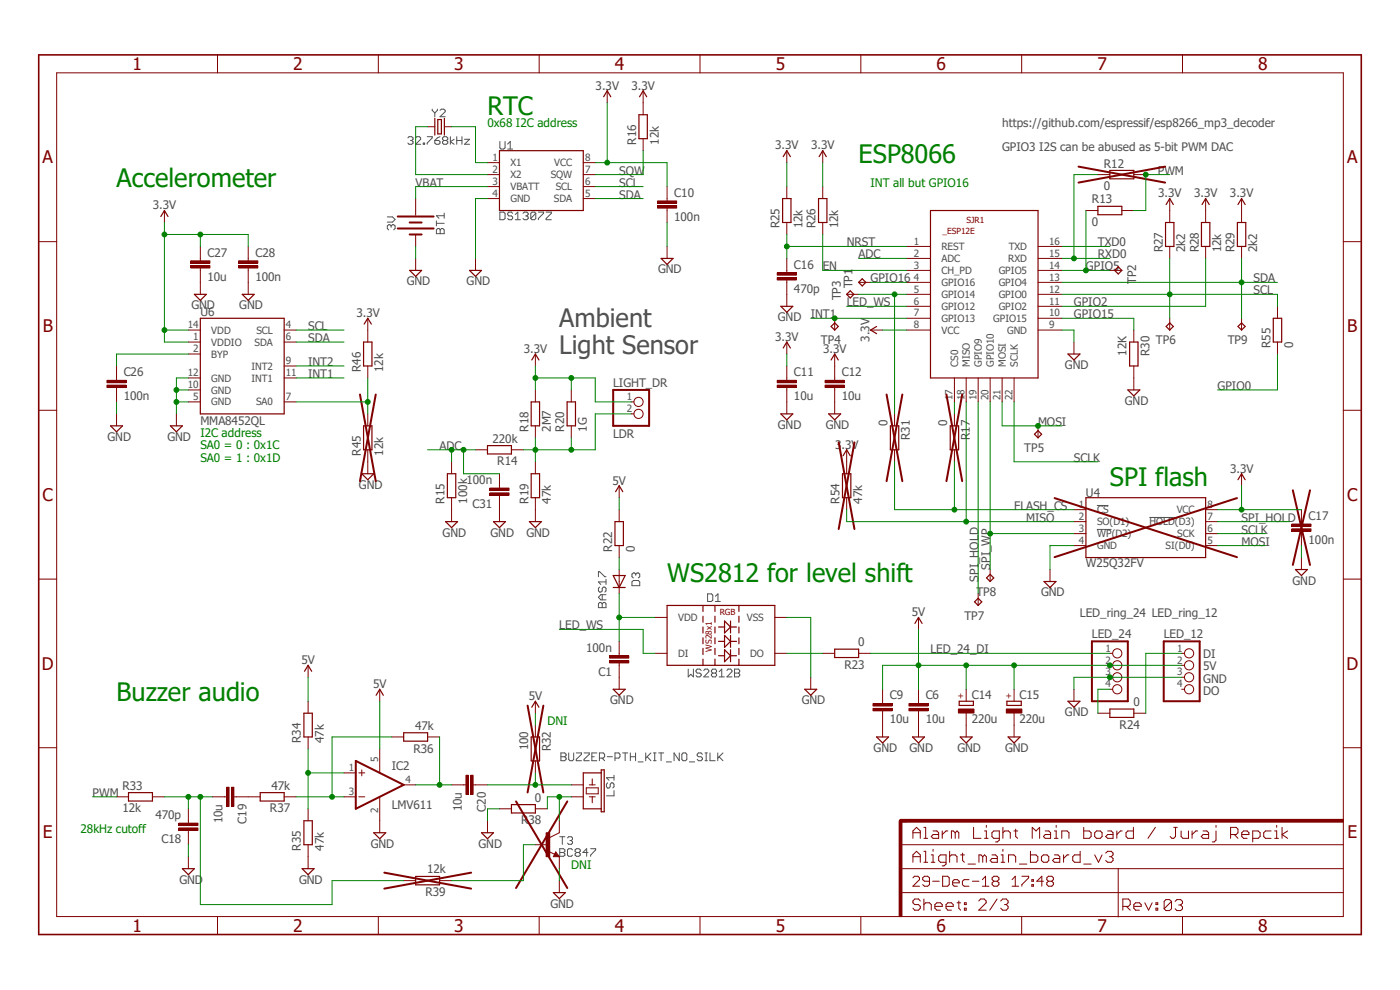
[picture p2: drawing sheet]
<svg xmlns="http://www.w3.org/2000/svg" width="297mm" height="210mm" viewBox="0 0 297 210" stroke-linecap="round" stroke-linejoin="round" font-family="sans-serif">
<defs><g id="words">
<g font-size="5.4" fill="#008000">
<text x="103.4" y="24.3">RTC</text>
<text x="182.2" y="34.5">ESP8066</text>
<text x="24.7" y="39.6">Accelerometer</text>
<text x="235.5" y="103">SPI flash</text>
<text x="141.5" y="123.4">WS2812 for level shift</text>
<text x="24.7" y="148.8">Buzzer audio</text>
</g>
<g font-size="5.4" fill="#505050">
<text x="118.7" y="69.4">Ambient</text>
<text x="118.7" y="75.1">Light Sensor</text>
</g>
<g font-size="3.7" fill="#800000">
<text x="28.1" y="14.9">1</text>
<text x="62.2" y="14.9">2</text>
<text x="96.4" y="14.9">3</text>
<text x="130.5" y="14.9">4</text>
<text x="164.6" y="14.9">5</text>
<text x="198.7" y="14.9">6</text>
<text x="232.8" y="14.9">7</text>
<text x="267" y="14.9">8</text>
<text x="9" y="34.7">A</text>
<text x="285.8" y="34.7">A</text>
<text x="9.1" y="70.5">B</text>
<text x="285.8" y="70.5">B</text>
<text x="9" y="106.3">C</text>
<text x="285.8" y="106.3">C</text>
<text x="8.9" y="142.1">D</text>
<text x="285.7" y="142.1">D</text>
<text x="9.1" y="177.8">E</text>
<text x="285.9" y="177.8">E</text>
<text x="28.1" y="197.7">1</text>
<text x="62.2" y="197.7">2</text>
<text x="96.4" y="197.7">3</text>
<text x="130.5" y="197.7">4</text>
<text x="164.6" y="197.7">5</text>
<text x="198.7" y="197.7">6</text>
<text x="232.8" y="197.7">7</text>
<text x="266.9" y="197.7">8</text>
</g>
<g font-size="2.5" fill="#505050">
<text x="126.4" y="19">3.3V</text>
<text x="134" y="19">3.3V</text>
<text x="212.6" y="26.9">https://github.com/espressif/esp8266_mp3_decoder</text>
<text x="135" y="30.7" transform="rotate(-90 135 30.7)">R16</text>
<text x="139.7" y="30.7" transform="rotate(-90 139.7 30.7)">12k</text>
<text x="164.5" y="31.7">3.3V</text>
<text x="172.1" y="31.7">3.3V</text>
<text x="212.6" y="32">GPIO3 I2S can be abused as 5-bit PWM DAC</text>
<text x="234.2" y="35.6">R12</text>
<text x="88.2" y="39.6">VBAT</text>
<text x="131.4" y="39.6">SCL</text>
<text x="131.4" y="37">SQW</text>
<text x="143" y="41.7">C10</text>
<text x="234.2" y="40.3">0</text>
<text x="245.6" y="37">PWM</text>
<text x="245.7" y="41.9">3.3V</text>
<text x="253.3" y="41.9">3.3V</text>
<text x="260.9" y="41.9">3.3V</text>
<text x="32.4" y="44.4">3.3V</text>
<text x="131.4" y="42.1">SDA</text>
<text x="143" y="46.8">100n</text>
<text x="231.7" y="48">0</text>
<text x="231.7" y="43.1">R13</text>
<text x="165.4" y="48.5" transform="rotate(-90 165.4 48.5)">R25</text>
<text x="170.2" y="48.5" transform="rotate(-90 170.2 48.5)">12k</text>
<text x="173" y="48.5" transform="rotate(-90 173 48.5)">R26</text>
<text x="177.8" y="48.5" transform="rotate(-90 177.8 48.5)">12k</text>
<text x="179.6" y="52.3">NRST</text>
<text x="232.9" y="52.3">TXD0</text>
<text x="246.7" y="53.6" transform="rotate(-90 246.7 53.6)">R27</text>
<text x="251.5" y="53.6" transform="rotate(-90 251.5 53.6)">2k2</text>
<text x="254.3" y="53.6" transform="rotate(-90 254.3 53.6)">R28</text>
<text x="259.1" y="53.6" transform="rotate(-90 259.1 53.6)">12k</text>
<text x="261.9" y="53.6" transform="rotate(-90 261.9 53.6)">R29</text>
<text x="266.7" y="53.6" transform="rotate(-90 266.7 53.6)">2k2</text>
<text x="44" y="59.5">10u</text>
<text x="44" y="54.4">C27</text>
<text x="54.2" y="59.5">100n</text>
<text x="54.2" y="54.4">C28</text>
<text x="139.6" y="58">GND</text>
<text x="168.4" y="57">C16</text>
<text x="174.5" y="57.4">EN</text>
<text x="182.2" y="54.8">ADC</text>
<text x="184.7" y="59.9">GPIO16</text>
<text x="230.4" y="57.4">GPIO5</text>
<text x="232.9" y="54.8">RXD0</text>
<text x="265.9" y="59.9">SDA</text>
<text x="40.6" y="65.6">GND</text>
<text x="50.8" y="65.6">GND</text>
<text x="86.3" y="60.5">GND</text>
<text x="99" y="60.5">GND</text>
<text x="168.4" y="62.1">470p</text>
<text x="178.4" y="63.7" transform="rotate(-90 178.4 63.7)">TP3</text>
<text x="179.6" y="65">LED_WS</text>
<text x="180.9" y="61.2" transform="rotate(-90 180.9 61.2)">TP1</text>
<text x="227.8" y="65">GPIO2</text>
<text x="241" y="60.3" transform="rotate(-90 241 60.3)">TP2</text>
<text x="265.9" y="62.4">SCL</text>
<text x="42.5" y="67">U6</text>
<text x="65.4" y="70.1">SCL</text>
<text x="75.6" y="67.3">3.3V</text>
<text x="165" y="68.2">GND</text>
<text x="172" y="67.5">INT1</text>
<text x="227.8" y="67.5">GPIO15</text>
<text x="65.4" y="72.6">SDA</text>
<text x="65.4" y="77.6">INT2</text>
<text x="111.1" y="74.8">3.3V</text>
<text x="164.5" y="72.3">3.3V</text>
<text x="174.2" y="73.1">TP4</text>
<text x="174.6" y="74.8">3.3V</text>
<text x="184.4" y="72.5" transform="rotate(-90 184.4 72.5)">3.3V</text>
<text x="239" y="75.5" transform="rotate(-90 239 75.5)">12K</text>
<text x="243.8" y="75.6" transform="rotate(-90 243.8 75.6)">R30</text>
<text x="245.2" y="73.1">TP6</text>
<text x="260.5" y="73.1">TP9</text>
<text x="269.5" y="73.8" transform="rotate(-90 269.5 73.8)">R55</text>
<text x="274.3" y="73.8" transform="rotate(-90 274.3 73.8)">0</text>
<text x="26.2" y="79.8">C26</text>
<text x="65.4" y="80.2">INT1</text>
<text x="76.5" y="78.9" transform="rotate(-90 76.5 78.9)">R46</text>
<text x="81.3" y="78.9" transform="rotate(-90 81.3 78.9)">12k</text>
<text x="130.1" y="82.1">LIGHT_DR</text>
<text x="168.4" y="79.8">C11</text>
<text x="178.6" y="79.8">C12</text>
<text x="225.9" y="78.3">GND</text>
<text x="258.3" y="82.7">GPIO0</text>
<text x="26.2" y="84.9">100n</text>
<text x="168.4" y="84.9">10u</text>
<text x="178.6" y="84.9">10u</text>
<text x="238.6" y="85.9">GND</text>
<text x="22.8" y="93.5">GND</text>
<text x="35.5" y="93.5">GND</text>
<text x="42.5" y="90.1">MMA8452QL</text>
<text x="93.3" y="95.4">ADC</text>
<text x="104.5" y="93.9">220k</text>
<text x="112.1" y="91.6" transform="rotate(-90 112.1 91.6)">R18</text>
<text x="116.9" y="91.6" transform="rotate(-90 116.9 91.6)">2M7</text>
<text x="119.7" y="91.6" transform="rotate(-90 119.7 91.6)">R20</text>
<text x="124.5" y="91.6" transform="rotate(-90 124.5 91.6)">1G</text>
<text x="130.1" y="92.9">LDR</text>
<text x="165" y="91">GND</text>
<text x="175.2" y="91">GND</text>
<text x="177.2" y="95.2">3.3V</text>
<text x="188.3" y="90.4" transform="rotate(-90 188.3 90.4)">0</text>
<text x="193" y="93.3" transform="rotate(-90 193 93.3)">R31</text>
<text x="201" y="90.4" transform="rotate(-90 201 90.4)">0</text>
<text x="205.7" y="93.3" transform="rotate(-90 205.7 93.3)">R17</text>
<text x="217.3" y="95.9">TP5</text>
<text x="220.2" y="90.3">MOSI</text>
<text x="76.5" y="96.7" transform="rotate(-90 76.5 96.7)">R45</text>
<text x="81.3" y="96.7" transform="rotate(-90 81.3 96.7)">12k</text>
<text x="105.5" y="98.7">R14</text>
<text x="227.8" y="98">SCLK</text>
<text x="260.9" y="100.2">3.3V</text>
<text x="76.2" y="103.7">GND</text>
<text x="94.3" y="106.9" transform="rotate(-90 94.3 106.9)">R15</text>
<text x="99" y="102.7">100n</text>
<text x="99.1" y="106.9" transform="rotate(-90 99.1 106.9)">100k</text>
<text x="100.2" y="107.7">C31</text>
<text x="112.1" y="106.9" transform="rotate(-90 112.1 106.9)">R19</text>
<text x="116.9" y="106.9" transform="rotate(-90 116.9 106.9)">47k</text>
<text x="130" y="102.8">5V</text>
<text x="178.1" y="106.9" transform="rotate(-90 178.1 106.9)">R54</text>
<text x="182.9" y="106.9" transform="rotate(-90 182.9 106.9)">47k</text>
<text x="230.4" y="105.3">U4</text>
<text x="93.9" y="113.8">GND</text>
<text x="104.1" y="113.8">GND</text>
<text x="111.7" y="113.8">GND</text>
<text x="215.1" y="108.1">FLASH_CS</text>
<text x="217.7" y="110.7">MISO</text>
<text x="263.4" y="110.7">SPI_HOLD</text>
<text x="263.4" y="113.2">SCLK</text>
<text x="277.6" y="110.3">C17</text>
<text x="129.9" y="117" transform="rotate(-90 129.9 117)">R22</text>
<text x="134.7" y="117" transform="rotate(-90 134.7 117)">0</text>
<text x="263.4" y="115.7">MOSI</text>
<text x="277.6" y="115.4">100n</text>
<text x="207.6" y="123.4" transform="rotate(-90 207.6 123.4)">SPI_HOLD</text>
<text x="210.1" y="120.8" transform="rotate(-90 210.1 120.8)">SPI_WP</text>
<text x="230.4" y="120.3">W25Q32FV</text>
<text x="274.2" y="124">GND</text>
<text x="193.5" y="130.7">5V</text>
<text x="204.6" y="131.5">TP7</text>
<text x="207.1" y="126.4">TP8</text>
<text x="220.9" y="126.5">GND</text>
<text x="229.1" y="131">LED_ring_24 LED_ring_12</text>
<text x="118.7" y="133.5">LED_WS</text>
<text x="182.1" y="137.1">0</text>
<text x="231.7" y="135.4">LED_24</text>
<text x="246.9" y="135.4">LED_12</text>
<text x="64" y="140.9">5V</text>
<text x="124.4" y="138.2">100n</text>
<text x="127" y="143.3">C1</text>
<text x="179.2" y="141.9">R23</text>
<text x="197.4" y="138.6">LED_24_DI</text>
<text x="255.3" y="139.5">DI</text>
<text x="255.3" y="142.2">5V</text>
<text x="79.2" y="146">5V</text>
<text x="112.2" y="148.5">5V</text>
<text x="129.5" y="149.4">GND</text>
<text x="170.1" y="149.4">GND</text>
<text x="188.8" y="148.4">C9</text>
<text x="196.4" y="148.4">C6</text>
<text x="206.2" y="148.3">C14</text>
<text x="216.3" y="148.3">C15</text>
<text x="240.5" y="149.8">0</text>
<text x="255.3" y="144.8">GND</text>
<text x="255.3" y="147.5">DO</text>
<text x="88.1" y="154.9">47k</text>
<text x="188.8" y="153.5">10u</text>
<text x="196.4" y="153.5">10u</text>
<text x="206.2" y="153.3">220u</text>
<text x="216.3" y="153.3">220u</text>
<text x="225.9" y="151.9">GND</text>
<text x="237.5" y="154.6">R24</text>
<text x="63.8" y="157.6" transform="rotate(-90 63.8 157.6)">R34</text>
<text x="68.7" y="157.6" transform="rotate(-90 68.7 157.6)">47k</text>
<text x="87.7" y="159.6">R36</text>
<text x="112.1" y="159.2" transform="rotate(-90 112.1 159.2)">100</text>
<text x="116.9" y="159.4" transform="rotate(-90 116.9 159.4)">R32</text>
<text x="185.3" y="159.5">GND</text>
<text x="193" y="159.5">GND</text>
<text x="203.1" y="159.5">GND</text>
<text x="213.2" y="159.5">GND</text>
<text x="26" y="167.6">R33</text>
<text x="57.6" y="167.5">47k</text>
<text x="83.1" y="163.3">IC2</text>
<text x="19.6" y="169">PWM</text>
<text x="26" y="172.3">12k</text>
<text x="33" y="173.7">470p</text>
<text x="57.3" y="172.3">R37</text>
<text x="83.1" y="171.6">LMV611</text>
<text x="98" y="172.1" transform="rotate(-90 98 172.1)">10u</text>
<text x="103" y="172.2" transform="rotate(-90 103 172.2)">C20</text>
<text x="113.5" y="170.1">0</text>
<text x="34.2" y="178.8">C18</text>
<text x="47.2" y="174.7" transform="rotate(-90 47.2 174.7)">10u</text>
<text x="52.3" y="174.8" transform="rotate(-90 52.3 174.8)">C19</text>
<text x="78.7" y="179.8">GND</text>
<text x="101.5" y="179.8">GND</text>
<text x="110.6" y="174.9">R38</text>
<text x="63.8" y="180.5" transform="rotate(-90 63.8 180.5)">R35</text>
<text x="68.7" y="180.5" transform="rotate(-90 68.7 180.5)">47k</text>
<text x="90.6" y="185.3">12k</text>
<text x="38.1" y="187.5">GND</text>
<text x="63.5" y="187.5">GND</text>
<text x="90.3" y="190.1">R39</text>
<text x="116.8" y="192.5">GND</text>
</g>
<g font-size="2.5" fill="#008000">
<text x="103.4" y="26.9">0x68 I2C address</text>
<text x="184.7" y="39.6">INT all but GPIO16</text>
<text x="42.5" y="92.6">I2C address</text>
<text x="42.5" y="95.3">SA0 = 0 : 0x1C</text>
<text x="42.5" y="98">SA0 = 1 : 0x1D</text>
<text x="116.1" y="153.8">DNI</text>
<text x="17.1" y="176.7">28kHz cutoff</text>
<text x="121.2" y="184.3">DNI</text>
</g>
<g font-size="2.1" fill="#505050">
<text x="104.5" y="34.2">1</text>
<text x="108.3" y="35.3">X1</text>
<text x="117.6" y="35.3">VCC</text>
<text x="124.1" y="34.2">8</text>
<text x="104.5" y="36.7">2</text>
<text x="104.5" y="39.2">3</text>
<text x="104.5" y="41.7">4</text>
<text x="108.3" y="37.8">X2</text>
<text x="108.3" y="40.3">VBATT</text>
<text x="116.8" y="37.8">SQW</text>
<text x="117.9" y="40.3">SCL</text>
<text x="124.1" y="41.7">5</text>
<text x="124.1" y="39.2">6</text>
<text x="124.1" y="36.7">7</text>
<text x="108.3" y="42.9">GND</text>
<text x="117.5" y="42.9">SDA</text>
<text x="193.9" y="51.9">1</text>
<text x="199.7" y="53">REST</text>
<text x="214" y="53">TXD</text>
<text x="222.6" y="51.9">16</text>
<text x="193.9" y="54.4">2</text>
<text x="193.9" y="57">3</text>
<text x="193.9" y="59.5">4</text>
<text x="199.7" y="55.6">ADC</text>
<text x="199.7" y="58.1">CH_PD</text>
<text x="211.9" y="58.1">GPIO5</text>
<text x="213.9" y="55.6">RXD</text>
<text x="222.6" y="59.5">13</text>
<text x="222.6" y="57">14</text>
<text x="222.6" y="54.4">15</text>
<text x="193.9" y="62.1">5</text>
<text x="193.9" y="64.6">6</text>
<text x="199.7" y="60.7">GPIO16</text>
<text x="199.7" y="63.2">GPIO14</text>
<text x="199.7" y="65.7">GPIO12</text>
<text x="211.9" y="65.7">GPIO2</text>
<text x="211.9" y="63.2">GPIO0</text>
<text x="211.9" y="60.7">GPIO4</text>
<text x="222.6" y="64.6">11</text>
<text x="222.6" y="62.1">12</text>
<text x="39.8" y="69.7">14</text>
<text x="44.8" y="70.8">VDD</text>
<text x="54.4" y="70.8">SCL</text>
<text x="60.6" y="69.7">4</text>
<text x="193.9" y="67.1">7</text>
<text x="193.9" y="69.7">8</text>
<text x="199.7" y="68.3">GPIO13</text>
<text x="199.7" y="70.8">VCC</text>
<text x="210.7" y="68.3">GPIO15</text>
<text x="213.7" y="70.8">GND</text>
<text x="222.6" y="69.7">9</text>
<text x="222.6" y="67.1">10</text>
<text x="41" y="72.2">1</text>
<text x="41" y="74.8">2</text>
<text x="44.8" y="73.3">VDDIO</text>
<text x="44.8" y="75.9">BYP</text>
<text x="54" y="73.3">SDA</text>
<text x="60.6" y="72.2">6</text>
<text x="60.6" y="77.3">9</text>
<text x="203.2" y="77.9" transform="rotate(-90 203.2 77.9)">CS0</text>
<text x="205.8" y="77.9" transform="rotate(-90 205.8 77.9)">MISO</text>
<text x="208.3" y="77.9" transform="rotate(-90 208.3 77.9)">GPIO9</text>
<text x="210.8" y="77.9" transform="rotate(-90 210.8 77.9)">GPIO10</text>
<text x="213.4" y="77.9" transform="rotate(-90 213.4 77.9)">MOSI</text>
<text x="215.9" y="77.9" transform="rotate(-90 215.9 77.9)">SCLK</text>
<text x="39.8" y="82.4">10</text>
<text x="39.8" y="79.8">12</text>
<text x="44.8" y="83.5">GND</text>
<text x="44.8" y="80.9">GND</text>
<text x="53.3" y="78.4">INT2</text>
<text x="53.3" y="80.9">INT1</text>
<text x="60.6" y="79.8">11</text>
<text x="41" y="84.9">5</text>
<text x="44.8" y="86">GND</text>
<text x="54.3" y="86">SA0</text>
<text x="60.6" y="84.9">7</text>
<text x="133" y="84.9">1</text>
<text x="133" y="87.5">2</text>
<text x="202.1" y="84.8" transform="rotate(-90 202.1 84.8)">17</text>
<text x="204.6" y="84.8" transform="rotate(-90 204.6 84.8)">18</text>
<text x="207.2" y="84.8" transform="rotate(-90 207.2 84.8)">19</text>
<text x="209.7" y="84.8" transform="rotate(-90 209.7 84.8)">20</text>
<text x="212.3" y="84.8" transform="rotate(-90 212.3 84.8)">21</text>
<text x="214.8" y="84.8" transform="rotate(-90 214.8 84.8)">22</text>
<text x="228.9" y="107.8">1</text>
<text x="256.2" y="107.8">8</text>
<text x="228.9" y="112.9">3</text>
<text x="228.9" y="110.3">2</text>
<text x="232.7" y="108.9">CS</text>
<text x="232.7" y="114">WP(D2)</text>
<text x="232.7" y="111.4">SO(D1)</text>
<text x="243.8" y="111.4">HOLD(D3)</text>
<text x="249.6" y="108.9">VCC</text>
<text x="249.8" y="114">SCK</text>
<text x="256.2" y="110.3">7</text>
<text x="256.2" y="112.9">6</text>
<text x="228.9" y="115.4">4</text>
<text x="232.7" y="116.5">GND</text>
<text x="247.3" y="116.5">SI(D0)</text>
<text x="256.2" y="115.4">5</text>
<text x="143.8" y="131.7">VDD</text>
<text x="158.4" y="131.7">VSS</text>
<text x="143.8" y="139.4">DI</text>
<text x="159.1" y="139.4">DO</text>
<text x="234.5" y="138.2">1</text>
<text x="234.5" y="140.8">2</text>
<text x="234.5" y="143.3">3</text>
<text x="249.8" y="138.2">1</text>
<text x="249.8" y="140.8">2</text>
<text x="249.8" y="143.3">3</text>
<text x="234.5" y="145.8">4</text>
<text x="249.8" y="145.8">4</text>
<text x="80.2" y="161.6" transform="rotate(-90 80.2 161.6)">5</text>
<text x="74" y="163.6">1</text>
<text x="86" y="166.2">4</text>
<text x="74" y="168.7">3</text>
<text x="80.2" y="172.6" transform="rotate(-90 80.2 172.6)">2</text>
</g>
<g font-size="1.8" fill="#800000">
<text x="205" y="47.2">SJR1</text>
<text x="199.9" y="49.7">_ESP12E</text>
<text x="152.7" y="130.6">RGB</text>
<text x="151" y="138.2" transform="rotate(-90 151 138.2)">WS28x1</text>
<text x="204.4" y="148.3" transform="rotate(-90 204.4 148.3)">+</text>
<text x="214.6" y="148.3" transform="rotate(-90 214.6 148.3)">+</text>
</g>
</g></defs>
<path d="M7.9 11.3l281.2 187.3M289.1 11.3l-281.2 187.3" fill="none" stroke="#fff" stroke-width=".21"/>
<g fill="none" stroke="#505050" stroke-width=".21">
<path d="M86.5 29.3l.3-.3h.5l.3 .3v.2l-.3 .3M87.1 29.8h.2M87.3 29.8l.3 .3v.3l-.3 .2h-.5l-.3-.2M88.2 29.3l.2-.3h.6l.2 .3v.2l-1 1.1h1M89.8 30.4h.3v.2h-.3zM90.6 29h1.1v.3l-1.1 1.1v.2M91.7 23.2v.2l.5 .6M92.2 29.8h.9l.2 .3v.3l-.2 .2h-.6l-.3-.2zM92.2 24v.8M92.8 23.2v.2l-.6 .6M93.3 29l-.5 .3-.6 .5M93.3 23.4l.3-.2h.5l.3 .2v.3l-1.1 1.1h1.1"/>
<path d="M94.1 29.8l-.2-.3v-.2l.2-.3h.6l.3 .3v.2l-.3 .3M94.1 29.8h.6M94.1 29.8l-.2 .3v.3l.2 .2h.6l.3-.2v-.3l-.3-.3M95.5 29v1.6M96.4 29.5l-.9 .6 .9 .5M96.9 29.8h1.1M96.9 29v1.6M98 29v1.6M98.6 29.5h1l-1 1.1h1M106 30v1.4l.3 .2h.5l.3-.2v-1.4M107.7 31.6h1.1M107.7 30.6l.5-.6v1.6"/>
<path d="M82.2 46h1.1l.5 .6-.5 .5h-1.1M83 47.9l-.3-.2h-.2l-.3 .2v.6l.3 .3M83 47.9l.3-.2h.2l.3 .2v.6l-.3 .3M83 47.9v.3M92.6 46.9v1M92.6 47.4h1.6M92.9 48.5h.2l.3 .3 .3-.3h.2l.3 .3v.8h-1.6v-.8zM93.4 48.8v.8M94.2 45.2v1.1M94.2 45.8h-1.6l.5 .5M106 45h.8l.3 .3v1.1l-.3 .2h-.8zM108.8 45.3l-.3-.3h-.6l-.2 .3v.2l.2 .3h.6l.3 .3v.3l-.3 .2h-.6l-.2-.2"/>
<path d="M109.3 46.6h1.1M109.3 45.5l.6-.5v1.6M111 45.3l.2-.3h.6l.3 .3v.2l-.3 .3M111.5 45.8h.3M111.8 45.8l.3 .3v.3l-.3 .2h-.6l-.2-.2M113.7 45.3v1.1l-.3 .2h-.5l-.3-.2M113.7 45.3l-.3-.3h-.5l-.3 .3v1.1M113.7 45.3l-1.1 1.1M114.2 45h1.1v.3l-1.1 1.1v.2M115.9 45h1.1v.3l-1.1 1.1v.2h1.1M232.7 107.2h2.5M232.7 112.3h3.1"/>
<path d="M243.8 109.8h5.5M127 122.3v-1h.2l1.1 1h.3M127.2 127.8h.3l.3 .3 .2-.3h.3l.3 .3v.8h-1.6v-.8zM127.2 124.5l-.2 .3v.5l.2 .3h.3l.3-.3v-.5l.2-.3h.3l.3 .3v.5l-.3 .3M127.8 126.2v1.1M127.8 128.1v.8M128.6 122.9v1.1M128.6 126.2h-1.1l-.5 .5 .5 .6h1.1M128.6 123.4h-1.6l.5 .6M134.1 123.4l.3-.3h1l.3 .3v.8h-1.6zM134.9 121.8l.3-.3h.2l.3 .3v.5l-.3 .3M134.9 121.8l-.3-.3h-.2l-.3 .3v.5l.3 .3"/>
<path d="M134.9 121.8v.2M150.1 126h.8l.3 .2v1.1l-.3 .3h-.8zM151.8 127.6h1M151.8 126.5l.5-.5v1.6M119 159.7h.8l.3 .3v.3l-.3 .2 .3 .3v.3l-.3 .3h-.8zM120.6 159.7v1.4l.3 .3h.6l.2-.3v-1.4M122.3 159.7h1.1v.3l-1.1 1.1v.3h1.1M123.9 159.7h1.1v.3l-1.1 1.1v.3h1.1M126.6 159.7h-1v1.7h1M132.1 159.7h1.1M132.6 159.7v1.7M133.7 159.7v1.7"/>
<path d="M134.8 159.7v1.7M137 159.7v1.7M138.1 159.7l-1.1 1.1M138.6 159.7h.6M138.9 159.7v1.7M139.7 159.7h1.1M140.3 159.7v1.7M144.1 159.7v1.7l-1.1-1.7v1.7M144.9 159.7h.6l.2 .3v1.1l-.2 .3h-.6l-.2-.3v-1.1zM146 141.9v1.7l.6-.6 .5 .6v-1.7M148.8 142.2l-.3-.3h-.6l-.2 .3v.3l.2 .3h.6l.3 .2v.3l-.3 .3h-.6l-.2-.3M149.3 142.2l.3-.3h.5l.3 .3v.3l-1.1 1.1h1.1"/>
<path d="M149.6 159.7h.5M149.8 159.7v1.7M150.6 159.7v1.7h1.1M151.2 142.8l-.3-.3v-.3l.3-.3h.6l.2 .3v.3l-.2 .3M151.2 142.8h.6M151.2 142.8l-.3 .2v.3l.3 .3h.6l.2-.3v-.3l-.2-.2M152.3 159.7v1.7M152.6 143.6h1.1M152.6 142.5l.5-.6v1.7M153.4 159.7l-1.1 1.1M154.2 142.2l.3-.3h.5l.3 .3v.3l-1.1 1.1h1.1M155.8 141.9h.9l.2 .3v.3l-.2 .3 .2 .2v.3l-.2 .3h-.9z"/>
<path d="M155.8 142.8h.9M118.7 177.5h1.1M119 160.5h.8M119.3 177.5v1.6M120.4 177.8l.2-.3h.6l.3 .3v.3l-.3 .2M120.9 178.3h.3M121.2 178.3l.3 .3v.3l-.3 .2h-.6l-.2-.2M125.6 160.5h.5M127.2 160.8h.8l.3-.3v-.5l-.3-.3h-.8v1.7M127.7 160.8l.6 .6M128.8 160.5h1.1M128.9 166.1l-.2 .3v.5l.2 .3h.3l.3-.3v-.5l.2-.3h.3l.3 .3v.5l-.3 .3"/>
<path d="M130.3 167.7v1.1h-1.6M130.3 164.5v1M130.3 165h-1.6l.5 .5M130.5 160.8h.8l.2-.3v-.5l-.2-.3h-.8v1.7M133.7 160.5h1.1M135.4 161.6h1M137.3 160.5l.8 .9M138.6 161.4h.6M141.4 161.6h1.1M146.3 161.6h1.1M149 160l-.3-.3h-.5l-.3 .3v.3l.3 .2h.5l.3 .3v.3l-.3 .3h-.5l-.3-.3M149.6 161.4h.5"/>
<path d="M152.5 160.5l.9 .9M118.7 180h.8l.3 .3v.3l-.3 .2 .3 .3v.3l-.3 .3h-.8zM118.7 180.8h.8M121.5 180.3l-.3-.3h-.6l-.2 .3v1.1l.2 .3h.6l.3-.3M122.3 180.8l-.3-.2v-.3l.3-.3h.5l.3 .3v.3l-.3 .2M122.3 180.8l-.3 .3v.3l.3 .3h.5l.3-.3v-.3l-.3-.3M122.3 180.8h.5M124.8 180.8h-1.1l.8-.8v1.7M125.3 180h1.1v.3l-1.1 1.1v.3"/>
</g>
<g fill="none" stroke="#800000" stroke-width=".25">
<path d="M141.5 128.4h22.9v12.7h-22.9zM149.1 128.4v1.3M149.1 130.7v1.3M149.1 133v1.3M149.1 135.3v1.3M149.1 137.5v1.4M149.1 139.8v1.3M151.7 128.4v1.3M151.7 130.7v1.3M151.7 133v1.3M151.7 135.3v1.3M151.7 137.5v1.4"/>
<path d="M151.7 139.8v1.3M152.4 136.1h1.3M152.4 139.1h1.3M152.4 133h1.3M153.7 131.7l1.3 1.3-1.3 1.3zM153.7 134.8l1.3 1.3-1.3 1.2zM153.7 137.8l1.3 1.3-1.3 1.3zM155 131.7v2.6M155 134.8v2.5M155 137.8v2.6M155 136.1h1.3M155 139.1h1.3"/>
<path d="M155 133h1.3M156.8 128.4v1.3M156.8 130.7v1.3M156.8 133v1.3M156.8 135.3v1.3M156.8 137.5v1.4M156.8 139.8v1.3"/>
</g>
<path d="M131.4 138.6v.5M139 131h2.5M139 138.6h2.5M164.4 131h2.5M164.4 138.6h2.5M131.4 140.6v.5" fill="none" stroke="#800000" stroke-width=".21"/>
<path d="M129.3 139.1h4.1v.5h-4.1z" fill-rule="evenodd" fill="#800000"/>
<path d="M129.3 139.1h4.1v.5h-4.1z" fill="none" stroke="#800000" stroke-width=".21"/>
<path d="M129.3 140.1h4.1v.5h-4.1z" fill-rule="evenodd" fill="#800000"/>
<path d="M166.9 80.2v.5M166.9 82.2v.5M131.4 136.1v2.5M129.3 140.1h4.1v.5h-4.1zM131.4 141.1v5.1M172 143.7v2.5" fill="none" stroke="#800000" stroke-width=".21"/>
<path d="M130.1 146.2h2.5l-1.2 1.3zM170.7 146.2h2.6l-1.3 1.3z" fill="none" stroke="#800000" stroke-width=".25"/>
<path d="M164.9 81.7h4.1v.5h-4.1z" fill-rule="evenodd" fill="#800000"/>
<path d="M164.9 81.7h4.1v.5h-4.1z" fill="none" stroke="#800000" stroke-width=".21"/>
<path d="M164.9 80.7h4.1v.5h-4.1z" fill-rule="evenodd" fill="#800000"/>
<path d="M166.9 77.6v2.6M164.9 80.7h4.1v.5h-4.1zM166.9 82.7v2.6M177.1 80.2v.5M177.1 82.2v.5" fill="none" stroke="#800000" stroke-width=".21"/>
<path d="M175 81.7h4.1v.5h-4.1z" fill-rule="evenodd" fill="#800000"/>
<path d="M175 81.7h4.1v.5h-4.1z" fill="none" stroke="#800000" stroke-width=".21"/>
<path d="M175 80.7h4.1v.5h-4.1z" fill-rule="evenodd" fill="#800000"/>
<g fill="none" stroke="#800000" stroke-width=".21">
<path d="M177.1 77.6v2.6M113.6 82.7v2.6M113.6 90.3v2.6M113.6 98v2.5M121.2 82.7v2.6M121.2 90.3v2.6M166.9 85.3v2.5M175 80.7h4.1v.5h-4.1zM177.1 82.7v5.1M113.6 105.6v5.1M131.4 108.1v2.6M131.4 115.7v2.6"/>
<path d="M131.4 120.8v5.1M174.5 138.6h2.6M182.2 138.6h2.5M235.5 138.6h.5M250.7 138.6h.5M194.9 148.8v.5M194.9 150.8v.5M227.8 146.2v2.6M235.5 141.1h.5M235.5 143.7h.5M235.5 146.2h.5M250.7 141.1h.5"/>
<path d="M250.7 143.7h.5M250.7 146.2h.5M121.2 166.5h2.5M121.2 169h2.5M124.4 167.1h2.5v1.3h-2.5zM125 166.5h1.3M125 169h1.3M125.6 165.2v1.3M125.6 169v1.3"/>
<circle cx="237" cy="138.6" r=".98"/>
<circle cx="252.3" cy="138.6" r=".98"/>
<circle cx="237" cy="143.7" r=".98"/>
<circle cx="237" cy="146.2" r=".98"/>
<circle cx="237" cy="141.1" r=".98"/>
<circle cx="252.3" cy="143.7" r=".98"/>
<circle cx="252.3" cy="141.1" r=".98"/>
<circle cx="252.3" cy="146.2" r=".98"/>
</g>
<g fill="none" stroke="#800000" stroke-width=".25">
<path d="M112.7 85.3h1.8v5h-1.8zM120.3 85.3h1.8v5h-1.8zM165.7 87.8h2.5l-1.3 1.3zM175.8 87.8h2.6l-1.3 1.3zM112.3 110.7h2.6l-1.3 1.2zM112.7 100.5h1.8v5.1h-1.8zM130.5 110.7h1.7v5h-1.7zM130.1 122.1h2.5l-1.2 2.5zM130.1 124.6h2.5M177.1 137.7h5.1v1.8h-5.1zM226.6 148.8h2.5l-1.3 1.2zM127.6 164h-3.9v7.6h3.9"/>
<path d="M127.6 163.3h.6v8.9h-.6z"/>
</g>
<path d="M231.6 136.1h7.7v12.7h-7.7zM246.9 136.1h7.6v12.7h-7.6z" fill="none" stroke="#800000" stroke-width=".42"/>
<path d="M192.8 150.3h4.1v.5h-4.1z" fill-rule="evenodd" fill="#800000"/>
<path d="M192.8 150.3h4.1v.5h-4.1z" fill="none" stroke="#800000" stroke-width=".21"/>
<path d="M192.8 149.3h4.1v.5h-4.1z" fill-rule="evenodd" fill="#800000"/>
<path d="M187.2 148.8v.5M187.2 150.8v.5M192.8 149.3h4.1v.5h-4.1zM194.9 146.2v2.6M194.9 151.3v5" fill="none" stroke="#800000" stroke-width=".21"/>
<path d="M193.6 156.3h2.5l-1.2 1.3z" fill="none" stroke="#800000" stroke-width=".25"/>
<path d="M185.2 150.3h4.1v.5h-4.1z" fill-rule="evenodd" fill="#800000"/>
<path d="M185.2 150.3h4.1v.5h-4.1z" fill="none" stroke="#800000" stroke-width=".21"/>
<path d="M185.2 149.3h4.1v.5h-4.1z" fill-rule="evenodd" fill="#800000"/>
<path d="M185.2 149.3h4.1v.5h-4.1zM187.2 146.2v2.6M187.2 151.3v5M232.9 151.3h2.6M240.5 151.3h2.6" fill="none" stroke="#800000" stroke-width=".21"/>
<path d="M186 156.3h2.5l-1.3 1.3zM203.5 148.8h3v.8h-3zM235.5 150.4h5v1.8h-5z" fill="none" stroke="#800000" stroke-width=".25"/>
<path d="M203.3 150.4h3.3v.9h-3.3z" fill-rule="evenodd" fill="#800000"/>
<path d="M203.3 150.4h3.3v.9h-3.3zM205 146.2v2.6M205 151.3v2.5" fill="none" stroke="#800000" stroke-width=".21"/>
<path d="M213.6 148.8h3.1v.8h-3.1z" fill="none" stroke="#800000" stroke-width=".25"/>
<path d="M213.5 150.4h3.3v.9h-3.3z" fill-rule="evenodd" fill="#800000"/>
<g fill="none" stroke="#800000" stroke-width=".21">
<path d="M166.9 39.6v2.5M166.9 47.2v2.5M166.9 57.4v.5M166.9 59.4v.5M192.3 59.9h5.1M192.3 57.4h5.1M192.3 54.8h5.1M192.3 52.3h5.1M220.2 59.9h5.1M220.2 57.4h5.1M220.2 54.8h5.1M220.2 52.3h5.1"/>
<path d="M192.3 70h5.1M192.3 67.5h5.1M192.3 65h5.1M192.3 62.4h5.1M220.2 70h5.1M220.2 67.5h5.1M220.2 65h5.1M220.2 62.4h5.1M227.8 72.6v2.5M202.5 80.2v5.1M205 80.2v5.1M207.5 80.2v5.1"/>
<path d="M210.1 80.2v5.1M212.6 80.2v5.1M215.1 80.2v5.1M205 153.8v2.5M213.5 150.4h3.3v.9h-3.3zM215.1 146.2v2.6M215.1 151.3v5"/>
</g>
<path d="M166 42.1h1.8v5.1h-1.8zM197.4 44.7h22.8v35.5h-22.8zM226.6 75.1h2.5l-1.3 1.3zM203.7 156.3h2.5l-1.2 1.3zM213.9 156.3h2.5l-1.3 1.3z" fill="none" stroke="#800000" stroke-width=".25"/>
<path d="M164.9 58.9h4.1v.5h-4.1z" fill-rule="evenodd" fill="#800000"/>
<path d="M164.9 58.9h4.1v.5h-4.1z" fill="none" stroke="#800000" stroke-width=".21"/>
<path d="M164.9 57.9h4.1v.5h-4.1z" fill-rule="evenodd" fill="#800000"/>
<g fill="none" stroke="#800000" stroke-width=".21">
<path d="M174.5 39.6v2.5M164.9 57.9h4.1v.5h-4.1zM166.9 54.8v2.6M166.9 59.9v5.1M174.5 47.2v2.5M182.2 59.9h2.5M235.5 57.4h2.5M248.2 44.7v2.5M248.2 52.3v2.5M255.8 44.7v2.5M255.8 52.3v2.5M263.4 44.7v2.5"/>
<path d="M263.4 52.3v2.5M177.1 67.5v2.5M179.6 62.4h2.6M240.5 70v2.6M240.5 77.6v5.1M207.5 125.9v2.5M210.1 120.8v2.6"/>
</g>
<g fill="none" stroke="#800000" stroke-width=".25">
<path d="M173.7 42.1h1.7v5.1h-1.7zM182.2 59.9l.7-.8 .8 .8-.8 .8zM237.2 56.6l.8 .8-.8 .7-.7-.7zM247.3 47.2h1.7v5.1h-1.7zM254.9 47.2h1.8v5.1h-1.8zM262.5 47.2h1.8v5.1h-1.8zM165.7 65h2.5l-1.3 1.3zM176.3 69.3l.8-.8 .7 .8-.7 .7zM180.4 61.7l.7 .7-.7 .8-.8-.8zM239.6 72.6h1.8v5h-1.8zM239.3 82.7h2.5l-1.3 1.3zM206.8 127.7l.7-.8 .8 .8-.8 .7z"/>
<path d="M209.3 122.6l.8-.8 .7 .8-.7 .8z"/>
</g>
<path d="M190.8 174.1h.5v20.3h-.5z" fill-rule="evenodd" fill="#800000"/>
<path d="M190.8 174.1h.5v20.3h-.5z" fill="none" stroke="#800000" stroke-width=".21"/>
<path d="M191 173.8h94v.6h-94z" fill-rule="evenodd" fill="#800000"/>
<g fill="none" stroke="#800000" stroke-width=".21">
<path d="M12 15.5h273v178.9h-273zM46.1 11.6v3.9M80.3 11.6v3.9M114.4 11.6v3.9M148.5 11.6v3.9M182.6 11.6v3.9M216.7 11.6v3.9M250.9 11.6v3.9M90.7 26.9h1.5M94.3 26.9h1.5M103.4 37h2.6M103.4 34.5h2.6"/>
<path d="M103.4 39.6h2.6M123.7 37h2.6M123.7 34.5h2.6M123.7 39.6h2.6M232.9 37h2.6M240.5 37h2.6M8.2 51.3h3.8M88.2 42.1v3.6M88.2 49.7v2.6M88.2 54.8v2.6M100.9 54.8v2.6M103.4 42.1h2.6"/>
<path d="M123.7 42.1h2.6M141.5 42.1v.5M141.5 44.2v.5M230.4 44.7h2.5M238 44.7h2.5M285 51.3h3.8M8.2 87h3.8M95.8 98v2.5M100.9 95.4h2.5M108.5 95.4h2.5M133.9 85.3h.6M133.9 87.8h.6"/>
<path d="M285 87h3.8M95.8 105.6v5.1M8.2 122.9h3.8M285 122.9h3.8M8.2 158.6h3.8M285 158.6h3.8M191 173.8h94v.6h-94zM191.1 179.2h93.9M193.7 177.8v-1.5l.7-.8 .8 .8v1.5M193.7 176.7h1.5M196 175.5h.4v2.3M196 177.8h.8"/>
<path d="M198 176.3h.8l.3 .4v1.1h-1.1l-.4-.3 .4-.5h1.1M199.9 176.3v1.5M201.1 176.3h-.4l-.8 .7M202.6 176.7l.4-.4 .4 .4v1.1M202.6 176.7l-.4-.4h-.4v1.5M202.6 176.7v1.1M206.5 175.5v2.3h1.6M208.9 176.3h.4v1.5M208.9 177.8h.7M209.3 175.1v.4M212 177.8h-1.2l-.4-.3v-.8l.4-.4h1.2v1.9l-.4 .4h-.4M212.8 175.5v2.3"/>
<path d="M212.8 176.7l.3-.4h.9l.3 .4v1.1M215.1 176.3h.8M215.5 175.9v1.6l.4 .3M219 177.8v-2.3l.8 .8 .8-.8v2.3M221.7 176.3h.8l.4 .4v1.1h-1.2l-.3-.3 .3-.5h1.2M223.7 177.8h.8M223.7 176.3h.4v1.5M224.1 175.1v.4M225.3 177.8v-1.5h1.1l.4 .4v1.1M229.9 175.5v2.3h1.2l.4-.3v-.8l-.4-.4h-1.2M232.2 176.7l.4-.4h.8l.4 .4v.8l-.4 .3h-.8l-.4-.3zM235 176.3h.8l.3 .4v1.1h-1.1l-.4-.3 .4-.5h1.1"/>
<path d="M236.9 176.3v1.5M238.1 176.3h-.4l-.8 .7M240.5 175.5v2.3h-1.2l-.4-.3v-.8l.4-.4h1.2M245.1 175.5l-1.6 2.3M249 175.5h.8M249.4 175.5v2l-.4 .3h-.4l-.4-.3M250.6 176.3v1.2l.4 .3h1.1v-1.5M252.9 176.3v1.5M254.1 176.3h-.4l-.8 .7M255.2 176.3h.8l.4 .4v1.1h-1.2l-.4-.3 .4-.5h1.2M258 176.3v1.9l-.4 .4h-.4M258 175.1v.4"/>
<path d="M261.1 177h1.2l.3-.3v-.8l-.3-.4h-1.2v2.3M261.9 177l.7 .8M263.4 177h1.6v-.3l-.4-.4h-.8l-.4 .4v.8l.4 .3h.8M265.8 177.8h1.1l.4-.3v-.8l-.4-.4h-1.1v2.3M269.7 176.3h-1.2l-.4 .4v.8l.4 .3h1.2M270.4 177.8h.8M270.4 176.3h.4v1.5M270.8 175.1v.4M272 175.5v2.3M273.2 176.3l-1.2 .7 1.2 .8M46.1 194.4v3.8M80.3 194.4v3.8"/>
<path d="M114.4 194.4v3.8M148.5 194.4v3.8M182.6 194.4v3.8M191.1 189.4h93.9M191.1 184.3h93.9M193.7 182.9v-1.5l.7-.8 .8 .8v1.5M193.7 181.7h1.5M193.7 186.2l.3-.3h.7l.4 .3v.4l-1.4 1.4h1.4M195.2 191.1l-.3-.4h-.8l-.4 .4v.4l.4 .4h.8l.3 .4v.4l-.3 .4h-.8l-.4-.4M196 180.6h.4v2.3M196 182.9h.8M196 190.7v2.4"/>
<path d="M196 191.9l.4-.4h.8l.4 .4v1.2M197.2 186.9h-1.1l-.4-.3v-.4l.4-.3h.7l.4 .3v1.5l-.4 .3h-.7l-.4-.3M197.6 182.9h.7M197.6 181.4h.4v1.5M197.9 186.9h1.4M198 180.2v.4M198.3 192.3h1.6v-.4l-.4-.4h-.7l-.5 .4v.8l.5 .4h.7M200 185.9h1l.4 .3v1.5l-.4 .3h-1zM200.7 182.9h-1.2l-.4-.4v-.8l.4-.3h1.2v1.9l-.4 .4h-.4M200.7 192.3h1.5v-.4l-.4-.4h-.7l-.4 .4v.8l.4 .4h.7M201.5 181.7l.3-.3h.8l.4 .3v1.2M201.5 180.6v2.3"/>
<path d="M202.1 187.3h1.4v-.4l-.4-.3h-.7l-.3 .3v.8l.3 .3h.7M203 191.5h.8M203.4 191.1v1.6l.4 .4M203.8 181.4h.8M204.2 181v1.5l.4 .4M204.6 192.7h.4v.4h-.4zM204.6 191.5h.4v.4h-.4zM205.4 183.3h1.5M205.6 186.6h-1l-.4 .3v.8l.4 .3h1M206.3 186.9h1.4M207.6 191.1l.4-.4h.8l.4 .4v.4l-1.6 1.6h1.6M208.4 188h1.4"/>
<path d="M208.4 186.6l.7-.7v2.1M208.5 181.7l-.4-.3h-.4v1.5M208.5 181.7v1.2M208.5 181.7l.4-.3 .4 .3v1.2M210.4 181.4h.8l.4 .3v1.2h-1.2l-.3-.4 .3-.4h1.2M210.9 186.9l-.4 .4v.4l.4 .3h.6l.4-.3v-.4l-.4-.4M210.9 186.9l-.4-.3v-.4l.4-.3h.6l.4 .3v.4l-.4 .3M210.9 186.9h.6M211.5 190.7l-1.5 2.4M212.3 191.1l.4-.4h.8l.4 .4v.4l-.4 .4M212.4 182.9h.7M212.4 181.4h.4v1.5"/>
<path d="M212.8 180.2v.4M213.1 191.9h.4M213.5 191.9l.4 .4v.4l-.4 .4h-.8l-.4-.4M214 182.9v-1.5h1.1l.4 .3v1.2M214.7 188h1.4M214.7 186.6l.7-.7v2.1M216.3 183.3h1.5M216.7 194.4v3.8M216.8 185.9h1.4v.3l-1.4 1.5v.3M218.6 180.6v2.3h1.2l.4-.4v-.8l-.4-.3h-1.2M218.9 187.7h.3v.3h-.3zM218.9 186.6h.3v.3h-.3z"/>
<path d="M220.9 181.7l.5-.3h.7l.4 .3v.8l-.4 .4h-.7l-.5-.4zM221.4 186.9h-1.4l1-1v2.1M222.4 186.9l-.3 .4v.4l.3 .3h.7l.4-.3v-.4l-.4-.4M222.4 186.9l-.3-.3v-.4l.3-.3h.7l.4 .3v.4l-.4 .3M222.4 186.9h.7M223.7 181.4h.8l.3 .3v1.2h-1.1l-.4-.4 .4-.4h1.1M225.6 181.4v1.5M226.8 181.4h-.4l-.8 .7M229.2 180.6v2.3h-1.2l-.4-.4v-.8l.4-.3h1.2M229.9 183.3h1.6M232.2 181.4l.8 1.5 .8-1.5M234.6 181l.4-.4h.8l.3 .4v.4l-.3 .3"/>
<path d="M235.4 181.7h.4M235.8 181.7l.3 .4v.4l-.3 .4h-.8l-.4-.4M237.2 184.3v10.2M238.2 192.3h1.2l.4-.4v-.8l-.4-.4h-1.2v2.4M239 192.3l.8 .8M240.5 192.3h1.6v-.4l-.4-.4h-.8l-.4 .4v.8l.4 .4h.8M242.9 191.5l.8 1.6 .7-1.6M245.2 192.7h.4v.4h-.4zM245.2 191.5h.4v.4h-.4zM248.5 191.2l-.4-.4h-.7l-.4 .4v1.6M248.5 191.2v1.6l-.4 .4h-.7l-.4-.4M248.5 191.2l-1.5 1.6"/>
<path d="M249.3 191.2l.4-.4h.8l.4 .4v.4l-.4 .4M250.1 192h.4M250.5 192l.4 .4v.4l-.4 .4h-.8l-.4-.4M250.9 194.4v3.8"/>
<circle cx="135.5" cy="87.8" r=".98"/>
<circle cx="135.5" cy="85.3" r=".98"/>
</g>
<path d="M192.3 174.1h-1.2v1.3" fill="none" stroke="#800000" stroke-width=".64"/>
<path d="M8.2 11.6h280.6v186.6h-280.6z" fill="none" stroke="#800000" stroke-width=".34"/>
<path d="M228.8 35.3l18.4 3.4M247.2 35.3l-18.4 3.4M84.4 45.9h7.6M84.4 48.5h7.6M86.9 47.2h2.6M86.9 49.7h2.6M130.1 82.7h7.6v7.6h-7.6z" fill="none" stroke="#800000" stroke-width=".42"/>
<path d="M92.2 25.1v3.6M92.9 25.4h.7v3h-.7zM94.3 25.1v3.6M106 32h17.7v12.7h-17.7zM235.5 36.2h5v1.7h-5zM86.9 57.4h2.6l-1.3 1.2zM99.6 57.4h2.6l-1.3 1.2zM232.9 43.8h5.1v1.8h-5.1zM103.4 94.5h5.1v1.8h-5.1zM94.5 110.7h2.6l-1.3 1.2zM94.9 100.5h1.8v5.1h-1.8z" fill="none" stroke="#800000" stroke-width=".25"/>
<path d="M139.5 43.6h4.1v.6h-4.1z" fill-rule="evenodd" fill="#800000"/>
<path d="M139.5 43.6h4.1v.6h-4.1z" fill="none" stroke="#800000" stroke-width=".21"/>
<path d="M139.5 42.6h4.1v.5h-4.1z" fill-rule="evenodd" fill="#800000"/>
<g fill="none" stroke="#800000" stroke-width=".21">
<path d="M136.4 21.8v2.5M136.4 29.4v2.6M141.5 39.6v2.5M139.5 42.6h4.1v.5h-4.1zM141.5 44.7v2.5M141.5 52.3v2.5M189.8 87.8v2.5M189.8 95.4v2.6M202.5 87.8v2.5M202.5 95.4v2.6M220.2 90.3v2.6M227.8 108.1h2.6"/>
<path d="M227.8 110.7h2.6M227.8 113.2h2.6M227.8 115.7h2.6M255.8 108.1h2.5M255.8 110.7h2.5M255.8 113.2h2.5M255.8 115.7h2.5M276.1 110.7v.5M276.1 112.7v.5M222.8 120.8v2.6"/>
</g>
<path d="M135.6 24.3h1.7v5.1h-1.7zM140.3 54.8h2.5l-1.3 1.3zM188.9 90.3h1.8v5.1h-1.8zM201.6 90.3h1.8v5.1h-1.8zM219.5 92.1l.7-.7 .8 .7-.8 .8zM230.4 105.6h25.4v12.7h-25.4zM221.5 123.4h2.5l-1.2 1.2z" fill="none" stroke="#800000" stroke-width=".25"/>
<path d="M188.1 83.7l3.3 18.4M191.4 83.7l-3.3 18.4M200.8 83.7l3.3 18.4M204.1 83.7l-3.3 18.4M223.7 105.7l38.7 12.5M262.4 105.7l-38.7 12.5" fill="none" stroke="#800000" stroke-width=".42"/>
<path d="M274.1 112.2h4v.5h-4z" fill-rule="evenodd" fill="#800000"/>
<path d="M274.1 112.2h4v.5h-4z" fill="none" stroke="#800000" stroke-width=".21"/>
<path d="M274.1 111.2h4v.5h-4z" fill-rule="evenodd" fill="#800000"/>
<path d="M274.1 111.2h4v.5h-4zM276.1 108.1v2.6M276.1 113.2v2.5M276.1 118.3v2.5M113.6 153.8v2.5M113.6 161.4v2.6M118.7 176.7l-2.1 1M116.4 180.6l1.3 .6M117.9 180.7l.8 1h-1.3z" fill="none" stroke="#800000" stroke-width=".21"/>
<path d="M274.3 104l3.6 15.8M277.9 104l-3.6 15.8M111.9 149.7l3.4 18.4M115.3 149.7l-3.4 18.4" fill="none" stroke="#800000" stroke-width=".42"/>
<path d="M274.8 120.8h2.6l-1.3 1.3zM112.7 156.3h1.8v5.1h-1.8zM117.9 181.2l.1 .3h-.4l.3-.5 .5 .6h-.8" fill="none" stroke="#800000" stroke-width=".25"/>
<path d="M115.9 176.7h.7v5h-.7z" fill-rule="evenodd" fill="#800000"/>
<path d="M24.7 169h2.6M32.3 169h2.6M40 174.1v.5M40 176.1v.6M113.6 179.2h2.5M115.9 176.7h.7v5h-.7zM118.7 174.1v2.6M118.7 181.7v2.6M118.7 186.8v2.6" fill="none" stroke="#800000" stroke-width=".21"/>
<path d="M109.5 170l10.9 18.4M120.4 170l-10.9 18.4" fill="none" stroke="#800000" stroke-width=".42"/>
<path d="M27.3 168.1h5v1.8h-5zM117.4 189.4h2.5l-1.2 1.2z" fill="none" stroke="#800000" stroke-width=".25"/>
<path d="M37.9 174.6h4.1v.5h-4.1z" fill-rule="evenodd" fill="#800000"/>
<path d="M37.9 174.6h4.1v.5h-4.1z" fill="none" stroke="#800000" stroke-width=".21"/>
<path d="M37.9 175.6h4.1v.5h-4.1z" fill-rule="evenodd" fill="#800000"/>
<g fill="none" stroke="#800000" stroke-width=".21">
<path d="M65.4 148.8v2.5M65.4 156.3v2.6M80.6 158.9v5.1M83.1 156.3h2.5M90.7 156.3h2.6M37.9 175.6h4.1v.5h-4.1zM40 171.6v2.5M40 176.7v2.5M47.6 169h.5M49.6 169h.5M52.7 169h2.5M60.3 169h2.5"/>
<path d="M65.4 171.6v2.5M65.4 179.2v5.1M73 164h2.5M73 169h2.5M76.1 164h1.3M76.1 169h1.3M76.8 163.3v1.3M80.6 169v7.7M85.6 166.5h2.6M40 181.7v2.6"/>
</g>
<path d="M64.5 151.3h1.8v5h-1.8zM85.6 155.4h5.1v1.8h-5.1zM55.2 168.1h5.1v1.8h-5.1zM64.5 174.1h1.8v5.1h-1.8zM79.3 176.7h2.5l-1.2 1.2zM38.7 184.3h2.5l-1.2 1.2zM64.1 184.3h2.5l-1.2 1.2z" fill="none" stroke="#800000" stroke-width=".25"/>
<path d="M75.5 161.4l10.1 5.1-10.1 5.1z" fill="none" stroke="#800000" stroke-width=".42"/>
<path d="M48.1 167h.5v4.1h-.5z" fill-rule="evenodd" fill="#800000"/>
<path d="M48.1 167h.5v4.1h-.5z" fill="none" stroke="#800000" stroke-width=".21"/>
<path d="M49.1 167h.5v4.1h-.5z" fill-rule="evenodd" fill="#800000"/>
<path d="M45 169h2.6M49.1 167h.5v4.1h-.5zM50.1 169h2.6M98.3 166.5h.5M100.4 166.5h.5M103.4 174.1v2.6" fill="none" stroke="#800000" stroke-width=".21"/>
<path d="M102.2 176.7h2.5l-1.3 1.2z" fill="none" stroke="#800000" stroke-width=".25"/>
<path d="M98.8 164.5h.6v4h-.6z" fill-rule="evenodd" fill="#800000"/>
<path d="M98.8 164.5h.6v4h-.6z" fill="none" stroke="#800000" stroke-width=".21"/>
<path d="M99.9 164.5h.5v4h-.5z" fill-rule="evenodd" fill="#800000"/>
<g fill="none" stroke="#800000" stroke-width=".21">
<path d="M40 72.6h2.5M40 75.1h2.5M40 70h2.5M60.3 72.6h2.5M60.3 70h2.5M60.3 77.6h2.5M248.2 67.5v2.5M263.4 67.5v2.5M24.7 80.2v.5M24.7 82.2v.5M40 85.3h2.5M40 82.7h2.5"/>
<path d="M40 80.2h2.5M60.3 85.3h2.5M60.3 80.2h2.5M95.8 166.5h2.5M99.9 164.5h.5v4h-.5zM100.9 166.5h2.5M106 171.6h2.5M113.6 171.6h2.5M85.6 186.8h2.6M93.3 186.8h2.5"/>
</g>
<path d="M42.5 67.5h17.8v20.3h-17.8zM247.4 69.3l.8-.8 .7 .8-.7 .7zM262.6 69.3l.8-.8 .8 .8-.8 .7zM108.5 170.7h5.1v1.8h-5.1zM88.2 185.9h5.1v1.8h-5.1z" fill="none" stroke="#800000" stroke-width=".25"/>
<path d="M81.5 185.1l18.4 3.4M99.9 185.1l-18.4 3.4" fill="none" stroke="#800000" stroke-width=".42"/>
<path d="M22.7 81.7h4.1v.5h-4.1z" fill-rule="evenodd" fill="#800000"/>
<path d="M22.7 81.7h4.1v.5h-4.1z" fill="none" stroke="#800000" stroke-width=".21"/>
<path d="M22.7 80.7h4.1v.5h-4.1z" fill-rule="evenodd" fill="#800000"/>
<path d="M42.5 54.8v.5M42.5 56.9v.5M24.7 77.6v2.6M22.7 80.7h4.1v.5h-4.1zM24.7 82.7v2.6" fill="none" stroke="#800000" stroke-width=".21"/>
<path d="M40.5 56.3h4v.6h-4z" fill-rule="evenodd" fill="#800000"/>
<path d="M40.5 56.3h4v.6h-4z" fill="none" stroke="#800000" stroke-width=".21"/>
<path d="M40.5 55.3h4v.5h-4z" fill-rule="evenodd" fill="#800000"/>
<path d="M40.5 55.3h4v.5h-4zM42.5 52.3v2.5M42.5 57.4v2.5M52.7 54.8v.5M52.7 56.9v.5" fill="none" stroke="#800000" stroke-width=".21"/>
<path d="M50.6 56.3h4.1v.6h-4.1z" fill-rule="evenodd" fill="#800000"/>
<path d="M50.6 56.3h4.1v.6h-4.1z" fill="none" stroke="#800000" stroke-width=".21"/>
<path d="M50.6 55.3h4.1v.5h-4.1z" fill-rule="evenodd" fill="#800000"/>
<g fill="none" stroke="#800000" stroke-width=".21">
<path d="M128.8 19.3v2.5M136.4 19.3v2.5M166.9 32v2.5M174.5 32v2.5M34.9 44.7v2.5M42.5 59.9v2.5M50.6 55.3h4.1v.5h-4.1zM52.7 52.3v2.5M52.7 57.4v5M248.2 42.1v2.6M255.8 42.1v2.6M263.4 42.1v2.6"/>
<path d="M78 67.5v5.1M78 77.6v2.6M113.6 75.1v2.5M166.9 72.6v2.5M177.1 75.1v2.5M184.7 70h2.5M24.7 87.8v2.5M37.4 87.8v2.5M78 87.8v2.5M78 95.4v5.1M106 103v.5M106 105.1v.5"/>
<path d="M131.4 103v2.6M263.4 100.5v2.5M194.9 131v2.5M65.4 141.1v2.6M80.6 146.2v2.6M113.6 148.8v2.5"/>
</g>
<g fill="none" stroke="#800000" stroke-width=".25">
<path d="M128.1 20.5l.7-1.2 .8 1.2M135.7 20.5l.7-1.2 .8 1.2M166.2 33.2l.7-1.2 .8 1.2M173.8 33.2l.7-1.2 .8 1.2M34.1 45.9l.8-1.2 .7 1.2M247.4 43.4l.8-1.3 .7 1.3M255 43.4l.8-1.3 .7 1.3M262.6 43.4l.8-1.3 .8 1.3M41.2 62.4h2.6l-1.3 1.3zM51.4 62.4h2.5l-1.2 1.3zM77.1 72.6h1.8v5h-1.8zM77.3 68.7l.7-1.2 .8 1.2"/>
<path d="M112.8 76.4l.8-1.3 .7 1.3M166.2 73.8l.7-1.2 .8 1.2M176.3 76.4l.8-1.3 .7 1.3M186 69.3l-1.3 .7 1.3 .8M23.5 90.3h2.5l-1.3 1.3zM36.2 90.3h2.5l-1.3 1.3zM77.1 90.3h1.8v5.1h-1.8zM76.8 100.5h2.5l-1.3 1.3zM130.6 104.3l.8-1.3 .7 1.3M262.6 101.8l.8-1.3 .8 1.3M194.1 132.2l.8-1.2 .7 1.2M64.6 142.4l.8-1.3 .7 1.3"/>
<path d="M79.8 147.5l.8-1.3 .7 1.3M112.8 150l.8-1.2 .7 1.2"/>
</g>
<path d="M76.4 83.7l3.3 18.4M79.7 83.7l-3.3 18.4" fill="none" stroke="#800000" stroke-width=".42"/>
<path d="M103.9 103.5h4.1v.6h-4.1z" fill-rule="evenodd" fill="#800000"/>
<path d="M103.9 103.5h4.1v.6h-4.1z" fill="none" stroke="#800000" stroke-width=".21"/>
<path d="M103.9 104.6h4.1v.5h-4.1z" fill-rule="evenodd" fill="#800000"/>
<path d="M271 65v2.5M271 72.6v2.5M179.6 95.4v5.1M103.9 104.6h4.1v.5h-4.1zM106 100.5v2.5M106 105.6v5.1M179.6 105.6v2.5" fill="none" stroke="#800000" stroke-width=".21"/>
<path d="M270.1 67.5h1.8v5.1h-1.8zM178.9 96.7l.7-1.3 .8 1.3M104.7 110.7h2.5l-1.2 1.2zM178.7 100.5h1.8v5.1h-1.8z" fill="none" stroke="#800000" stroke-width=".25"/>
<path d="M177.9 93.9l3.4 18.3M181.3 93.9l-3.4 18.3" fill="none" stroke="#800000" stroke-width=".42"/>
<path d="M166.9 131h5.1v12.7M250.7 143.7h-22.9v2.5" fill="none" stroke="#008000" stroke-width=".21"/>
<circle cx="235.5" cy="143.7" r=".51" fill="#008000"/>
<g fill="none" stroke="#008000" stroke-width=".21">
<path d="M88.2 52.3v2.5M103.4 42.1h-2.5v12.7M141.5 47.2v5.1M225.3 70h2.5v2.6M24.7 85.3v2.5M37.4 85.3h2.6M40 82.7h-2.6v5.1M227.8 115.7h-5v5.1M276.1 115.7v2.6M40 179.2v2.5M106 171.6h-2.6v2.5M118.7 184.3v2.5"/>
<circle cx="235.5" cy="143.7" r=".51"/>
</g>
<circle cx="37.4" cy="85.3" r=".51" fill="#008000"/>
<g fill="none" stroke="#008000" stroke-width=".21">
<path d="M40 80.2h-2.6v2.5"/>
<circle cx="37.4" cy="85.3" r=".51"/>
</g>
<circle cx="37.4" cy="82.7" r=".51" fill="#008000"/>
<g fill="none" stroke="#008000" stroke-width=".21">
<path d="M227.8 37v17.8M225.3 54.8h10.2"/>
<circle cx="37.4" cy="82.7" r=".51"/>
</g>
<circle cx="227.8" cy="54.8" r=".51" fill="#008000"/>
<g fill="none" stroke="#008000" stroke-width=".21">
<path d="M227.8 37h5.1M131.4 131h7.6M131.4 125.9v10.2"/>
<circle cx="227.8" cy="54.8" r=".51"/>
</g>
<circle cx="131.4" cy="131" r=".51" fill="#008000"/>
<g fill="none" stroke="#008000" stroke-width=".21">
<path d="M225.3 52.3h10.2M248.2 54.8v7.6M255.8 54.8v10.2h-30.5M225.3 62.4h45.7"/>
<circle cx="131.4" cy="131" r=".51"/>
</g>
<circle cx="248.2" cy="62.4" r=".51" fill="#008000"/>
<g fill="none" stroke="#008000" stroke-width=".21">
<path d="M126.3 39.6h10.1M225.3 59.9h45.7M263.4 54.8v5.1M62.8 70h10.2M225.3 67.5h15.2v2.5M248.2 62.4v5.1M271 62.4v2.6"/>
<circle cx="248.2" cy="62.4" r=".51"/>
</g>
<circle cx="263.4" cy="59.9" r=".51" fill="#008000"/>
<g fill="none" stroke="#008000" stroke-width=".21">
<path d="M126.3 42.1h10.1M182.2 54.8h10.1M263.4 59.9v7.6M62.8 72.6h10.2M90.7 95.4h10.2M95.8 95.4v2.6"/>
<circle cx="263.4" cy="59.9" r=".51"/>
</g>
<circle cx="95.8" cy="95.4" r=".51" fill="#008000"/>
<g fill="none" stroke="#008000" stroke-width=".21">
<path d="M98.3 95.4v5.1h7.7"/>
<circle cx="95.8" cy="95.4" r=".51"/>
</g>
<circle cx="98.3" cy="95.4" r=".51" fill="#008000"/>
<g fill="none" stroke="#008000" stroke-width=".21">
<path d="M179.6 65h12.7M113.6 92.9v5.1M121.2 92.9v2.5h-7.6M118.7 133.5h17.7v5.1h2.6"/>
<circle cx="98.3" cy="95.4" r=".51"/>
</g>
<circle cx="113.6" cy="95.4" r=".51" fill="#008000"/>
<circle cx="113.6" cy="95.4" r=".51" fill="none" stroke="#008000" stroke-width=".21"/>
<circle cx="121.2" cy="95.4" r=".51" fill="#008000"/>
<g fill="none" stroke="#008000" stroke-width=".21">
<path d="M174.5 49.7v7.7h17.8M225.3 57.4h10.2M230.4 44.7v12.7M111 95.4h2.6M133.9 87.8h-7.6v7.6h-5.1M131.4 118.3v2.5M166.9 138.6h7.6M184.7 138.6h50.8M250.7 138.6h-7.6v12.7M235.5 146.2h-2.6v5.1"/>
<circle cx="121.2" cy="95.4" r=".51"/>
</g>
<circle cx="230.4" cy="57.4" r=".51" fill="#008000"/>
<g fill="none" stroke="#008000" stroke-width=".21">
<path d="M182.2 62.4h10.1M189.8 62.4v25.4"/>
<circle cx="230.4" cy="57.4" r=".51"/>
</g>
<circle cx="189.8" cy="62.4" r=".51" fill="#008000"/>
<g fill="none" stroke="#008000" stroke-width=".21">
<path d="M207.5 85.3v40.6M210.1 85.3v35.5M210.1 113.2h17.7M258.3 110.7h15.3"/>
<circle cx="189.8" cy="62.4" r=".51"/>
</g>
<circle cx="210.1" cy="113.2" r=".51" fill="#008000"/>
<g fill="none" stroke="#008000" stroke-width=".21">
<path d="M248.2 37h-5.1v7.7h-2.6M215.1 85.3v12.7h17.8M258.3 113.2h10.2"/>
<circle cx="210.1" cy="113.2" r=".51"/>
</g>
<circle cx="243.1" cy="37" r=".51" fill="#008000"/>
<g fill="none" stroke="#008000" stroke-width=".21">
<path d="M90.7 26.9h-2.5v10.1h15.2M95.8 26.9h5.1v7.6h2.5M103.4 39.6h-15.2v2.5M136.4 32v5h-10.1M189.8 98v10.1h38M202.5 85.3v2.5M202.5 98v10.1M19.6 169h5.1"/>
<circle cx="243.1" cy="37" r=".51"/>
</g>
<circle cx="202.5" cy="108.1" r=".51" fill="#008000"/>
<g fill="none" stroke="#008000" stroke-width=".21">
<path d="M205 85.3v25.4M179.6 108.1v2.6h48.2"/>
<circle cx="202.5" cy="108.1" r=".51"/>
</g>
<circle cx="205" cy="110.7" r=".51" fill="#008000"/>
<g fill="none" stroke="#008000" stroke-width=".21">
<path d="M212.6 85.3v5h12.7M258.3 115.7h10.2"/>
<circle cx="205" cy="110.7" r=".51"/>
</g>
<circle cx="220.2" cy="90.3" r=".51" fill="#008000"/>
<g fill="none" stroke="#008000" stroke-width=".21">
<path d="M65.4 158.9v12.7M65.4 164h7.6"/>
<circle cx="220.2" cy="90.3" r=".51"/>
</g>
<circle cx="65.4" cy="164" r=".51" fill="#008000"/>
<g fill="none" stroke="#008000" stroke-width=".21">
<path d="M83.1 156.3h-12.7v12.7M62.8 169h10.2"/>
<circle cx="65.4" cy="164" r=".51"/>
</g>
<circle cx="70.4" cy="169" r=".51" fill="#008000"/>
<g fill="none" stroke="#008000" stroke-width=".21">
<path d="M93.3 156.3v10.2M88.2 166.5h7.6"/>
<circle cx="70.4" cy="169" r=".51"/>
</g>
<circle cx="93.3" cy="166.5" r=".51" fill="#008000"/>
<g fill="none" stroke="#008000" stroke-width=".21">
<path d="M103.4 166.5h17.8M113.6 164v2.5"/>
<circle cx="93.3" cy="166.5" r=".51"/>
</g>
<circle cx="113.6" cy="166.5" r=".51" fill="#008000"/>
<g fill="none" stroke="#008000" stroke-width=".21">
<path d="M118.7 169v5.1M121.2 169h-5.1v2.6"/>
<circle cx="113.6" cy="166.5" r=".51"/>
</g>
<circle cx="118.7" cy="169" r=".51" fill="#008000"/>
<g fill="none" stroke="#008000" stroke-width=".21">
<path d="M34.9 169h7.6M40 169v2.6M113.6 179.2h-2.6v7.6h-15.2M85.6 186.8h-15.2v5.1"/>
<circle cx="118.7" cy="169" r=".51"/>
</g>
<circle cx="40" cy="169" r=".51" fill="#008000"/>
<g fill="none" stroke="#008000" stroke-width=".21">
<path d="M45 169h-2.5v22.9h27.9"/>
<circle cx="40" cy="169" r=".51"/>
</g>
<circle cx="42.5" cy="169" r=".51" fill="#008000"/>
<g fill="none" stroke="#008000" stroke-width=".21">
<path d="M40 75.1h-15.3v2.5M62.8 85.3h15.2M78 80.2v7.6"/>
<circle cx="42.5" cy="169" r=".51"/>
</g>
<circle cx="78" cy="85.3" r=".51" fill="#008000"/>
<g fill="none" stroke="#008000" stroke-width=".21">
<path d="M62.8 77.6h10.2M172 67.5h20.3M62.8 80.2h10.2"/>
<circle cx="78" cy="85.3" r=".51"/>
</g>
<circle cx="177.1" cy="67.5" r=".51" fill="#008000"/>
<g fill="none" stroke="#008000" stroke-width=".21">
<path d="M166.9 52.3h25.4M166.9 49.7v5.1"/>
<circle cx="177.1" cy="67.5" r=".51"/>
</g>
<circle cx="166.9" cy="52.3" r=".51" fill="#008000"/>
<g fill="none" stroke="#008000" stroke-width=".21">
<path d="M34.9 47.2v25.4h5.1M34.9 70h5.1"/>
<circle cx="166.9" cy="52.3" r=".51"/>
</g>
<circle cx="34.9" cy="70" r=".51" fill="#008000"/>
<g fill="none" stroke="#008000" stroke-width=".21">
<path d="M34.9 49.7h7.6v2.6"/>
<circle cx="34.9" cy="70" r=".51"/>
</g>
<circle cx="34.9" cy="49.7" r=".51" fill="#008000"/>
<g fill="none" stroke="#008000" stroke-width=".21">
<path d="M42.5 49.7h10.2v2.6"/>
<circle cx="34.9" cy="49.7" r=".51"/>
</g>
<circle cx="42.5" cy="49.7" r=".51" fill="#008000"/>
<g fill="none" stroke="#008000" stroke-width=".21">
<path d="M126.3 34.5h15.2v5.1M128.8 21.8v12.7"/>
<circle cx="42.5" cy="49.7" r=".51"/>
</g>
<circle cx="128.8" cy="34.5" r=".51" fill="#008000"/>
<g fill="none" stroke="#008000" stroke-width=".21">
<path d="M113.6 77.6v5.1M113.6 80.2h7.6"/>
<circle cx="128.8" cy="34.5" r=".51"/>
</g>
<circle cx="113.6" cy="80.2" r=".51" fill="#008000"/>
<g fill="none" stroke="#008000" stroke-width=".21">
<path d="M121.2 80.2v2.5"/>
<circle cx="113.6" cy="80.2" r=".51"/>
</g>
<circle cx="121.2" cy="80.2" r=".51" fill="#008000"/>
<g fill="none" stroke="#008000" stroke-width=".21">
<path d="M166.9 34.5v5.1M174.5 34.5v5.1M166.9 75.1v2.5M121.2 80.2h5.1v5.1h7.6M258.3 108.1h17.8M263.4 103v5.1"/>
<circle cx="121.2" cy="80.2" r=".51"/>
</g>
<circle cx="263.4" cy="108.1" r=".51" fill="#008000"/>
<g fill="none" stroke="#008000" stroke-width=".21">
<path d="M187.2 70h5.1M131.4 105.6v2.5M215.1 141.1h35.6"/>
<circle cx="263.4" cy="108.1" r=".51"/>
</g>
<circle cx="235.5" cy="141.1" r=".51" fill="#008000"/>
<g fill="none" stroke="#008000" stroke-width=".21">
<path d="M187.2 141.1h27.9M194.9 141.1v5.1"/>
<circle cx="235.5" cy="141.1" r=".51"/>
</g>
<circle cx="194.9" cy="141.1" r=".51" fill="#008000"/>
<g fill="none" stroke="#008000" stroke-width=".21">
<path d="M194.9 133.5v7.6M187.2 141.1v5.1M205 141.1v5.1"/>
<circle cx="194.9" cy="141.1" r=".51"/>
</g>
<circle cx="205" cy="141.1" r=".51" fill="#008000"/>
<g fill="none" stroke="#008000" stroke-width=".21">
<path d="M215.1 141.1v5.1"/>
<circle cx="205" cy="141.1" r=".51"/>
</g>
<circle cx="215.1" cy="141.1" r=".51" fill="#008000"/>
<g fill="none" stroke="#008000" stroke-width=".21">
<path d="M184.7 59.9h7.6M271 75.1v7.6h-12.7M65.4 143.7v5.1M80.6 148.8v10.1M113.6 151.3v2.5"/>
<circle cx="215.1" cy="141.1" r=".51"/>
</g>
<use href="#words"/>
</svg>
